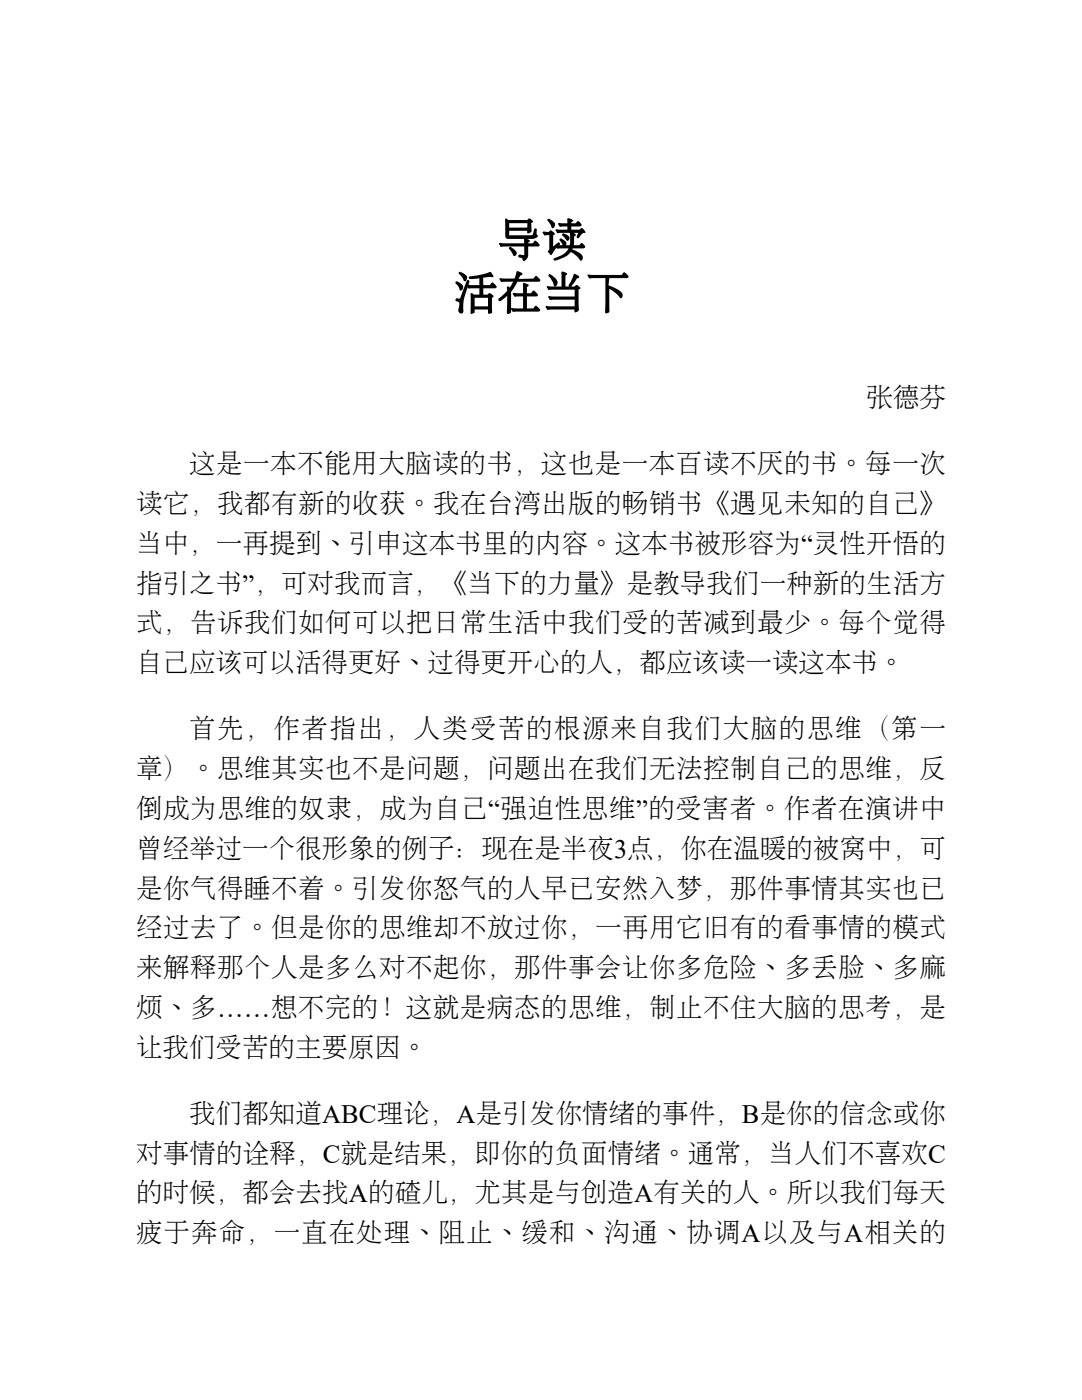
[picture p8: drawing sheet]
<svg xmlns="http://www.w3.org/2000/svg" width="216mm" height="279mm" viewBox="0 0 216 279" stroke-linecap="round" stroke-linejoin="round" font-family="sans-serif">
<defs><g id="words">
<g font-size="5.3">
<text x="172.9" y="81.2">张德芬</text>
<text x="37.7" y="94.5">这是一本不能用大脑读的书，这也是一本百读不厌的书。每一次</text>
<text x="27.2" y="102.4">读它，我都有新的收获。我在台湾出版的畅销书《遇见未知的自己》</text>
<text x="27.2" y="110.3">当中，一再提到、引申这本书里的内容。这本书被形容为“灵性开悟的</text>
<text x="27.2" y="118.3">指引之书”，可对我而言，《当下的力量》是教导我们一种新的生活方</text>
<text x="27.2" y="126.2">式，告诉我们如何可以把日常生活中我们受的苦减到最少。每个觉得</text>
<text x="27.2" y="134.1">自己应该可以活得更好、过得更开心的人，都应该读一读这本书。</text>
<text x="37.7" y="147.4">首先，作者指出，人类受苦的根源来自我们大脑的思维（第一</text>
<text x="27.2" y="155.3">章）。思维其实也不是问题，问题出在我们无法控制自己的思维，反</text>
<text x="27.2" y="163.2">倒成为思维的奴隶，成为自己“强迫性思维”的受害者。作者在演讲中</text>
<text x="27.2" y="171.2">曾经举过一个很形象的例子：现在是半夜3点，你在温暖的被窝中，可</text>
<text x="27.2" y="179.1">是你气得睡不着。引发你怒气的人早已安然入梦，那件事情其实也已</text>
<text x="27.2" y="187.1">经过去了。但是你的思维却不放过你，一再用它旧有的看事情的模式</text>
<text x="27.2" y="195">来解释那个人是多么对不起你，那件事会让你多危险、多丢脸、多麻</text>
<text x="27.2" y="202.9">烦、多……想不完的！这就是病态的思维，制止不住大脑的思考，是</text>
<text x="27.2" y="210.9">让我们受苦的主要原因。</text>
<text x="37.7" y="224.1">我们都知道ABC理论，A是引发你情绪的事件，B是你的信念或你</text>
<text x="27.2" y="232">对事情的诠释，C就是结果，即你的负面情绪。通常，当人们不喜欢C</text>
<text x="27.2" y="240">的时候，都会去找A的碴儿，尤其是与创造A有关的人。所以我们每天</text>
<text x="27.2" y="247.9">疲于奔命，一直在处理、阻止、缓和、沟通、协调A以及与A相关的</text>
</g>
</g></defs>
<g fill="#000">
<path d="M93.7 55.2l2.6-.5 1.5-.4 .7 .8a.44 .44 0 0 1-.8 .2l-1.3 .1v1.5h1.3l.3-.4 .3-.1 .7 .6 .1 .3-.3 .2h-2.4v1.3l1 .1 .1-.3 .2-.1 .8 .6-.1 .2-.2 .2v2.9l-.7 .2-.1-.8h-2.7v.4a.41 .41 0 0 1-.5 .4 .41 .41 0 0 1-.3-.5v-3.5l.3-.1 .3 .3h1.2v-1.3h-1.5a.62 .62 0 0 1-.8 0 .62 .62 0 0 1-.2-.7l2.5 .1v-1.4l-2 .2-.2-.3zM94.7 59.4v1.7h2.7v-1.7zM91.7 54.3a1.82 1.82 0 0 1 1.5 1.1l-.2 .6-.4 .1-.5-.9-.6-.7zM90.9 56.2a1.51 1.51 0 0 1 1.5 .8 .67 .67 0 0 1-.6 1l-.4-.9-.5-.5zM93.2 55.9h.3l.2 .2-.6 1.9a9.4 9.4 0 0 0-.7 4.3 .57 .57 0 0 1-.7 .1 .57 .57 0 0 1-.2-.7l.1-.6a.64 .64 0 0 0 0-.7 .64 .64 0 0 0-.6-.3l-.1-.3 .1-.3h.8zM99.7 55.5l3 .1 .5-1.5 .9 .3 .1 .3-.8 1 3-.1 .3-.4 .3-.1 .8 .7-.1 .4h-.2h-4.3l-1.2 2v3.3a.82 .82 0 0 1-.4 1.1l-.3 .1-.1-.2v-3.5l-.5 .4a1.29 1.29 0 0 1-1.1 .7l-.2-.3 .2-.3a4.2 4.2 0 0 0 1.6-1.6l-.1-.6 .3-.1 .3 .2 .7-1.2h-1.7a.62 .62 0 0 1-.8 0 .62 .62 0 0 1-.2-.7zM102.4 58.4l2 .1v-1.9l.2-.1 .9 .4-.4 .4v1.2l.9 .1 .3-.5 .2-.1 .8 .8-.1 .3-.2 .1h-1.9v2.4h1.3l.3-.5 .3-.1 .8 .8-.1 .3-4.7 .1a.62 .62 0 0 1-.8 0 .62 .62 0 0 1-.2-.7l2.4 .1v-2.4h-1.1a.62 .62 0 0 1-.7 0 .62 .62 0 0 1-.2-.8zM109.5 54.8l.1-.1a2.41 2.41 0 0 1 1.7 1.8l-.3 .5-.4 .1-.4-1-.7-1zM114.5 54.7h.2l.7 .3 .1 .4-.4 .2-1.1 1.5a.3 .3 0 0 1-.3 .2 .3 .3 0 0 1-.2-.2zM109.2 57.1l2.8 .1v-2.7l.1-.3 1.1 .4-.4 .5v2.1h1.8l.3-.2a.78 .78 0 0 1 .9 .6l-.4 .2 .1 3.2a.9 .9 0 0 1-.4 1.3h-.3l-.2-.1v-.4h-5.2a.69 .69 0 0 1-.5-.7h5.8v-1.3l-4.8 .1a.69 .69 0 0 1-.4-.8l5.2 .1v-1.4l-5.1 .1a.69 .69 0 0 1-.4-.8zM117.3 54.8l6.7 .1 .3-.4 .3-.2 .7 .7 .1 .3-.3 .2h-3.5l-.2 1.6v-.2l.8 .4a2.72 2.72 0 0 1 2 1.6v.2a.34 .34 0 0 1-.4 .4l-1-1-1.2-.9v3.9a.72 .72 0 0 1-.6 1l-.2-.1-.1-.2 .1-6.7h-2.6a.62 .62 0 0 1-.7 0 .62 .62 0 0 1-.2-.7z"/>
<path d="M100.9 43.6l.5 .3h3.8l.2-.2a.78 .78 0 0 1 .9 .7l-.3 .1v.8a.9 .9 0 0 1-.4 1.2l-.3 .1-.1-.5h-3.6v.9l4.5-.1 .2-.1 .3-1.1 .3-.1 .2 .1a1.47 1.47 0 0 0 .2 1.5l-.6 .4-.6 .1-5-.1-.3-.6v-3.1zM101.6 44.5v.9h3.6v-.9zM99.6 48.5l5 .1 .1-1 1 .4-.3 .6h.9l.6-.6 .8 1-.3 .2h-2v1.7a1.3 1.3 0 0 1-.9 1.2 .84 .84 0 0 0-1-.7l-.1-.2a.3 .3 0 0 1 .4-.4l.8 .1v-1.7h-4.5a.69 .69 0 0 1-.5-.7zM101.6 49.4l.1-.1a1.43 1.43 0 0 1 1.3 1.5l-.2 .3h-.3l-1-1.5zM109.3 43.8l.1-.1a1.3 1.3 0 0 1 1.3 1.5l-.3 .3h-.3l-.3-.8-.5-.6zM112.3 46.6a1.17 1.17 0 0 1 1.3 1.1l-.2 .3h-.3l-.9-1zM111.7 47.7l.1-.1a1.13 1.13 0 0 1 1.2 1.3l-.3 .2h-.3l-.8-1.2zM108.3 46.3h1.2l.4-.3 .8 .6-.3 .4v2.2l1-.8 .4 .2-.4 .4 2.3-.1v-2.5h.4a.78 .78 0 0 1 .8 .5l-.3 .5-.1 1.5 1.1 .1 .3-.4 .2-.1 .7 .7-.4 .4h-2.1l-.1 .2 1.4 .6a.89 .89 0 0 1 .7 .7 .89 .89 0 0 1-.3 .9l-1.2-1.1-.9-.6a4.8 4.8 0 0 1-3.4 1.7v-.4a4.7 4.7 0 0 0 2.9-2h-2.2l-.1-.3-.4 .6a1.35 1.35 0 0 1-.8 1l-.6-.8 .3-.4v-2.8h-.6a.6 .6 0 0 1-.7-.6zM111.4 44.5l1.8 .1 .1-1.1 1 .5 .1 .1-.4 .2v.3h.9l.3-.4 .2-.1 .6 .6v.3l-.3 .2h-1.7v.6l1.7 .1 .4-.4 .6 .6 .1 .3a1.45 1.45 0 0 0-1.3 1.1h-.3l-.1-.2 .3-.8h-3.8a.6 .6 0 0 1-.7-.7h2.3v-.6h-1a.56 .56 0 0 1-.6 0 .56 .56 0 0 1-.2-.7z"/>
</g>
<use href="#words"/>
</svg>
